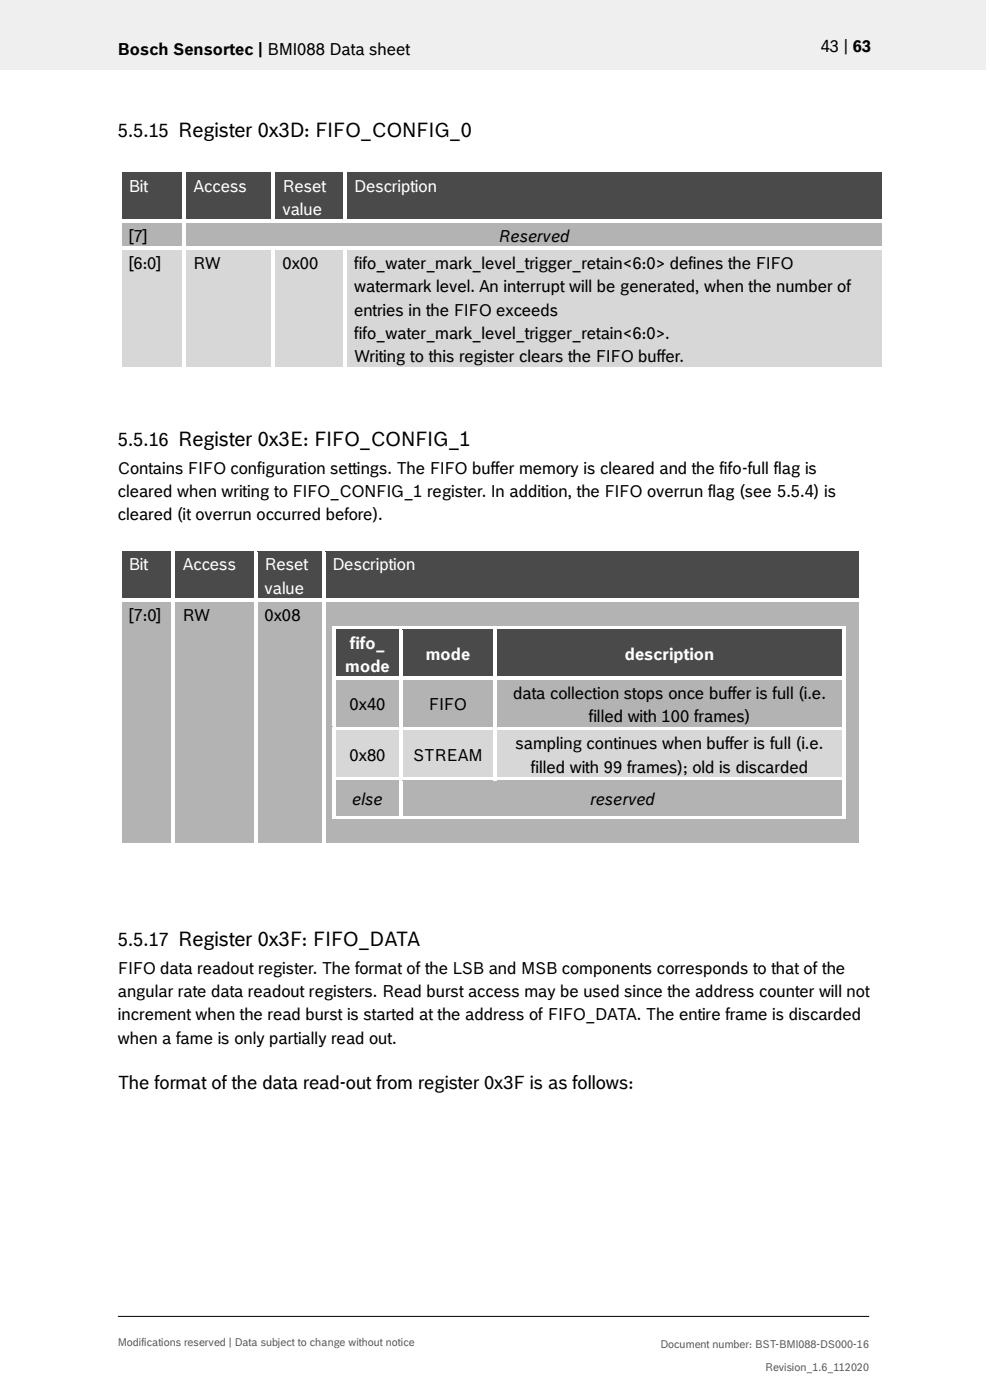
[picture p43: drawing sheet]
<svg xmlns="http://www.w3.org/2000/svg" width="210mm" height="297mm" viewBox="0 0 210 297" stroke-linecap="round" stroke-linejoin="round" font-family="sans-serif">
<defs><g id="words">
<g font-size="3.9">
<text x="25" y="29">5.5.15 Register 0x3D: FIFO_CONFIG_0</text>
<text x="25" y="94.5">5.5.16 Register 0x3E: FIFO_CONFIG_1</text>
<text x="25" y="200.6">5.5.17 Register 0x3F: FIFO_DATA</text>
<text x="25" y="231">The format of the data read-out from register 0x3F is as follows:</text>
</g>
<g font-size="3.5">
<text x="25" y="11.6">Bosch Sensortec | BMI088 Data sheet</text>
<text x="174.1" y="11">43 | 63</text>
<text x="27.3" y="51.3">[7]</text>
<text x="105.8" y="51.3">Reserved</text>
<text x="27.3" y="57">[6:0]</text>
<text x="41" y="57">RW</text>
<text x="59.9" y="57">0x00</text>
<text x="75.1" y="57">fifo_water_mark_level_trigger_retain&lt;6:0&gt; defines the FIFO</text>
<text x="75.1" y="62">watermark level. An interrupt will be generated, when the number of</text>
<text x="75.1" y="66.9">entries in the FIFO exceeds</text>
<text x="75.1" y="71.8">fifo_water_mark_level_trigger_retain&lt;6:0&gt;.</text>
<text x="75.1" y="76.8">Writing to this register clears the FIFO buffer.</text>
<text x="25" y="100.5">Contains FIFO configuration settings. The FIFO buffer memory is cleared and the fifo-full flag is</text>
<text x="25" y="105.4">cleared when writing to FIFO_CONFIG_1 register. In addition, the FIFO overrun flag (see 5.5.4) is</text>
<text x="25" y="110.3">cleared (it overrun occurred before).</text>
<text x="27.3" y="131.7">[7:0]</text>
<text x="38.7" y="131.7">RW</text>
<text x="56.1" y="131.7">0x08</text>
<text x="108.9" y="148.3">data collection stops once buffer is full (i.e.</text>
<text x="74.1" y="150.7">0x40</text>
<text x="91" y="150.7">FIFO</text>
<text x="124.9" y="153.2">filled with 100 frames)</text>
<text x="74.1" y="161.4">0x80</text>
<text x="87.6" y="161.4">STREAM</text>
<text x="109.4" y="158.9">sampling continues when buffer is full (i.e.</text>
<text x="112.6" y="163.9">filled with 99 frames); old is discarded</text>
<text x="74.7" y="170.8">else</text>
<text x="125.2" y="170.8">reserved</text>
<text x="25" y="206.6">FIFO data readout register. The format of the LSB and MSB components corresponds to that of the</text>
<text x="25" y="211.5">angular rate data readout registers. Read burst access may be used since the address counter will not</text>
<text x="25" y="216.4">increment when the read burst is started at the address of FIFO_DATA. The entire frame is discarded</text>
<text x="25" y="221.4">when a fame is only partially read out.</text>
</g>
<g font-size="3.5" fill="#fff">
<text x="27.3" y="40.6">Bit</text>
<text x="41" y="40.6">Access</text>
<text x="59.9" y="40.6">Reset</text>
<text x="75.1" y="40.6">Description</text>
<text x="59.9" y="45.6">value</text>
<text x="27.3" y="121">Bit</text>
<text x="38.7" y="121">Access</text>
<text x="56.1" y="121">Reset</text>
<text x="56.1" y="126">value</text>
<text x="70.5" y="121">Description</text>
<text x="74.2" y="137.6">fifo_</text>
<text x="73.3" y="142.6">mode</text>
<text x="90.3" y="140.1">mode</text>
<text x="132.6" y="140.1">description</text>
</g>
<g font-size="2.3" fill="#535f6b">
<text x="25" y="285.6">Modifications reserved | Data subject to change without notice</text>
<text x="140.1" y="286">Document number: BST-BMI088-DS000-16</text>
<text x="162.3" y="290.9">Revision_1.6_112020</text>
</g>
</g></defs>
<path d="M-.1 0h209.2v14.8h-209.2z" fill-rule="evenodd" fill="#efeff0"/>
<path d="M25 279.3h159.4" fill="none" stroke="#000" stroke-width=".21"/>
<g fill="#424c58">
<path d="M25.8 36.7h12.9v9.9h-12.9z" fill-rule="evenodd"/>
<path d="M27.3 36.7h9.9v4.9h-9.9z" fill-rule="evenodd"/>
<path d="M39.5 36.7h18.1v9.9h-18.1z" fill-rule="evenodd"/>
<path d="M41 36.7h15.1v4.9h-15.1z" fill-rule="evenodd"/>
<path d="M58.4 36.7h14.4v9.9h-14.4z" fill-rule="evenodd"/>
<path d="M59.9 36.7h11.4v4.9h-11.4z" fill-rule="evenodd"/>
<path d="M59.9 41.6h11.4v5h-11.4z" fill-rule="evenodd"/>
<path d="M73.6 36.7h113.6v9.9h-113.6z" fill-rule="evenodd"/>
<path d="M75.1 36.7h110.6v4.9h-110.6z" fill-rule="evenodd"/>
</g>
<g fill="#fff">
<path d="M25.1 35.9h.7v.8h-.7z" fill-rule="evenodd"/>
<path d="M25.1 35.9h.7v.7h-.7z" fill-rule="evenodd"/>
<path d="M25.8 35.9h12.9v.7h-12.9z" fill-rule="evenodd"/>
</g>
<path d="M25.8 36.6h12.9" fill="none" stroke="#424c58" stroke-width=".21"/>
<g fill="#fff">
<path d="M38.7 36.6l.8 .1z" fill-rule="evenodd"/>
<path d="M38.7 35.9h.8v.7h-.8z" fill-rule="evenodd"/>
<path d="M39.5 35.9h18.1v.7h-18.1z" fill-rule="evenodd"/>
</g>
<path d="M39.5 36.6h18.1" fill="none" stroke="#424c58" stroke-width=".21"/>
<g fill="#fff">
<path d="M57.6 36.6l.8 .1z" fill-rule="evenodd"/>
<path d="M57.6 35.9h.8v.7h-.8z" fill-rule="evenodd"/>
<path d="M58.4 35.9h14.4v.7h-14.4z" fill-rule="evenodd"/>
</g>
<path d="M58.4 36.6h14.4" fill="none" stroke="#424c58" stroke-width=".21"/>
<g fill="#fff">
<path d="M72.8 36.6l.8 .1z" fill-rule="evenodd"/>
<path d="M72.8 35.9h.8v.7h-.8z" fill-rule="evenodd"/>
<path d="M73.6 35.9h113.6v.7h-113.6z" fill-rule="evenodd"/>
</g>
<path d="M73.6 36.6h113.6" fill="none" stroke="#424c58" stroke-width=".21"/>
<g fill="#fff">
<path d="M187.2 35.9h.8v.8h-.8z" fill-rule="evenodd"/>
<path d="M187.2 35.9h.8v.7h-.8z" fill-rule="evenodd"/>
<path d="M25.1 36.7h.7v9.9h-.7z" fill-rule="evenodd"/>
<path d="M38.7 36.7h.8v9.9h-.8z" fill-rule="evenodd"/>
<path d="M57.6 36.7h.8v9.9h-.8z" fill-rule="evenodd"/>
<path d="M72.8 36.7h.8v9.9h-.8z" fill-rule="evenodd"/>
<path d="M187.2 36.7h.8v9.9h-.8z" fill-rule="evenodd"/>
</g>
<g fill="#b2b3b5">
<path d="M25.8 47.3h12.9v5h-12.9z" fill-rule="evenodd"/>
<path d="M27.3 47.3h9.9v5h-9.9z" fill-rule="evenodd"/>
<path d="M39.5 47.3h147.7v5h-147.7z" fill-rule="evenodd"/>
<path d="M41 47.3h144.7v5h-144.7z" fill-rule="evenodd"/>
</g>
<g fill="#fff">
<path d="M25.1 46.6h.7v.8h-.7z" fill-rule="evenodd"/>
<path d="M25.8 46.6h12.9v.7h-12.9z" fill-rule="evenodd"/>
</g>
<path d="M25.8 47.4h12.9" fill="none" stroke="#b2b3b5" stroke-width=".21"/>
<g fill="#fff">
<path d="M38.7 46.6h.8v.8h-.8z" fill-rule="evenodd"/>
<path d="M39.5 46.6h18.1v.7h-18.1z" fill-rule="evenodd"/>
</g>
<path d="M39.5 47.4h18.1" fill="none" stroke="#b2b3b5" stroke-width=".21"/>
<path d="M57.6 47.3l.8 .1z" fill-rule="evenodd" fill="#b2b3b5"/>
<g fill="#fff">
<path d="M57.6 46.6h.8v.7h-.8z" fill-rule="evenodd"/>
<path d="M58.4 46.6h14.4v.7h-14.4z" fill-rule="evenodd"/>
</g>
<path d="M58.4 47.4h14.4" fill="none" stroke="#b2b3b5" stroke-width=".21"/>
<path d="M72.8 47.3l.8 .1z" fill-rule="evenodd" fill="#b2b3b5"/>
<g fill="#fff">
<path d="M72.8 46.6h.8v.7h-.8z" fill-rule="evenodd"/>
<path d="M73.6 46.6h113.6v.7h-113.6z" fill-rule="evenodd"/>
</g>
<path d="M73.6 47.4h113.6" fill="none" stroke="#b2b3b5" stroke-width=".21"/>
<g fill="#fff">
<path d="M187.2 46.6h.8v.8h-.8z" fill-rule="evenodd"/>
<path d="M25.1 47.4h.7v4.9h-.7z" fill-rule="evenodd"/>
<path d="M38.7 47.4h.8v4.9h-.8z" fill-rule="evenodd"/>
<path d="M187.2 47.4h.8v4.9h-.8z" fill-rule="evenodd"/>
</g>
<g fill="#d7d7da">
<path d="M25.8 53.1h12.9v24.7h-12.9z" fill-rule="evenodd"/>
<path d="M27.3 53.1h9.9v4.9h-9.9z" fill-rule="evenodd"/>
<path d="M39.5 53.1h18.1v24.7h-18.1z" fill-rule="evenodd"/>
<path d="M41 53.1h15.1v4.9h-15.1z" fill-rule="evenodd"/>
<path d="M58.4 53.1h14.4v24.7h-14.4z" fill-rule="evenodd"/>
<path d="M59.9 53.1h11.4v4.9h-11.4z" fill-rule="evenodd"/>
<path d="M73.6 53.1h113.6v24.7h-113.6z" fill-rule="evenodd"/>
<path d="M75.1 53.1h110.6v4.9h-110.6z" fill-rule="evenodd"/>
<path d="M75.1 58h110.6v5h-110.6z" fill-rule="evenodd"/>
<path d="M75.1 63h110.6v4.9h-110.6z" fill-rule="evenodd"/>
<path d="M75.1 67.9h110.6v4.9h-110.6z" fill-rule="evenodd"/>
<path d="M75.1 72.8h110.6v5h-110.6z" fill-rule="evenodd"/>
</g>
<g fill="#fff">
<path d="M25.1 52.3h.7v.8h-.7z" fill-rule="evenodd"/>
<path d="M25.8 52.3h12.9v.8h-12.9z" fill-rule="evenodd"/>
</g>
<path d="M25.8 53.1h12.9" fill="none" stroke="#d7d7da" stroke-width=".21"/>
<g fill="#fff">
<path d="M38.7 52.3h.8v.8h-.8z" fill-rule="evenodd"/>
<path d="M39.5 52.3h18.1v.8h-18.1z" fill-rule="evenodd"/>
</g>
<path d="M39.5 53.1h18.1" fill="none" stroke="#d7d7da" stroke-width=".21"/>
<g fill="#fff">
<path d="M57.6 53.1h.8z" fill-rule="evenodd"/>
<path d="M57.6 52.3h.8v.8h-.8z" fill-rule="evenodd"/>
<path d="M58.4 52.3h14.4v.8h-14.4z" fill-rule="evenodd"/>
</g>
<path d="M58.4 53.1h14.4" fill="none" stroke="#d7d7da" stroke-width=".21"/>
<g fill="#fff">
<path d="M72.8 53.1h.8z" fill-rule="evenodd"/>
<path d="M72.8 52.3h.8v.8h-.8z" fill-rule="evenodd"/>
<path d="M73.6 52.3h113.6v.8h-113.6z" fill-rule="evenodd"/>
</g>
<path d="M73.6 53.1h113.6" fill="none" stroke="#d7d7da" stroke-width=".21"/>
<g fill="#fff">
<path d="M187.2 52.3h.8v.8h-.8z" fill-rule="evenodd"/>
<path d="M25.1 53.1h.7v24.7h-.7z" fill-rule="evenodd"/>
<path d="M25.1 77.8h.7v.8h-.7z" fill-rule="evenodd"/>
<path d="M25.1 77.8h.7v.8h-.7z" fill-rule="evenodd"/>
<path d="M25.8 77.8h12.9v.8h-12.9z" fill-rule="evenodd"/>
<path d="M38.7 53.1h.8v24.7h-.8z" fill-rule="evenodd"/>
<path d="M38.7 77.8h.8v.8h-.8z" fill-rule="evenodd"/>
<path d="M39.5 77.8h18.1v.8h-18.1z" fill-rule="evenodd"/>
<path d="M57.6 53.1h.8v24.7h-.8z" fill-rule="evenodd"/>
<path d="M57.6 77.8h.8v.8h-.8z" fill-rule="evenodd"/>
<path d="M58.4 77.8h14.4v.8h-14.4z" fill-rule="evenodd"/>
<path d="M72.8 53.1h.8v24.7h-.8z" fill-rule="evenodd"/>
<path d="M72.8 77.8h.8v.8h-.8z" fill-rule="evenodd"/>
<path d="M73.6 77.8h113.6v.8h-113.6z" fill-rule="evenodd"/>
<path d="M187.2 53.1h.8v24.7h-.8z" fill-rule="evenodd"/>
<path d="M187.2 77.8h.8v.8h-.8z" fill-rule="evenodd"/>
<path d="M187.2 77.8h.8v.8h-.8z" fill-rule="evenodd"/>
</g>
<g fill="#424c58">
<path d="M25.8 117.1h10.6v9.8h-10.6z" fill-rule="evenodd"/>
<path d="M27.3 117.1h7.6v4.9h-7.6z" fill-rule="evenodd"/>
<path d="M37.2 117.1h16.6v9.8h-16.6z" fill-rule="evenodd"/>
<path d="M38.7 117.1h13.6v4.9h-13.6z" fill-rule="evenodd"/>
<path d="M54.6 117.1h13.6v9.8h-13.6z" fill-rule="evenodd"/>
<path d="M56.1 117.1h10.6v4.9h-10.6z" fill-rule="evenodd"/>
<path d="M56.1 122h10.6v4.9h-10.6z" fill-rule="evenodd"/>
<path d="M69 117.1h113.2v9.8h-113.2z" fill-rule="evenodd"/>
<path d="M70.5 117.1h110.2v4.9h-110.2z" fill-rule="evenodd"/>
</g>
<g fill="#fff">
<path d="M25.1 116.3h.7v.8h-.7z" fill-rule="evenodd"/>
<path d="M25.1 116.3h.7v.7h-.7z" fill-rule="evenodd"/>
<path d="M25.8 116.3h10.6v.7h-10.6z" fill-rule="evenodd"/>
</g>
<path d="M25.8 117h10.6" fill="none" stroke="#424c58" stroke-width=".21"/>
<g fill="#fff">
<path d="M36.4 117l.8 .1z" fill-rule="evenodd"/>
<path d="M36.4 116.3h.8v.7h-.8z" fill-rule="evenodd"/>
<path d="M37.2 116.3h16.7v.7h-16.7z" fill-rule="evenodd"/>
</g>
<path d="M37.2 117h16.7" fill="none" stroke="#424c58" stroke-width=".21"/>
<g fill="#fff">
<path d="M53.9 117l.7 .1z" fill-rule="evenodd"/>
<path d="M53.9 116.3h.7v.7h-.7z" fill-rule="evenodd"/>
<path d="M54.6 116.3h13.6v.7h-13.6z" fill-rule="evenodd"/>
</g>
<path d="M54.6 117h13.6" fill="none" stroke="#424c58" stroke-width=".21"/>
<g fill="#fff">
<path d="M68.2 117l.8 .1z" fill-rule="evenodd"/>
<path d="M68.2 116.3h.8v.7h-.8z" fill-rule="evenodd"/>
<path d="M69 116.3h113.2v.7h-113.2z" fill-rule="evenodd"/>
</g>
<path d="M69 117h113.2" fill="none" stroke="#424c58" stroke-width=".21"/>
<g fill="#fff">
<path d="M182.2 116.3h.8v.8h-.8z" fill-rule="evenodd"/>
<path d="M182.2 116.3h.8v.7h-.8z" fill-rule="evenodd"/>
<path d="M25.1 117.1h.7v9.8h-.7z" fill-rule="evenodd"/>
<path d="M36.4 117.1h.8v9.8h-.8z" fill-rule="evenodd"/>
<path d="M53.9 117.1h.7v9.8h-.7z" fill-rule="evenodd"/>
<path d="M68.2 117.1h.8v9.8h-.8z" fill-rule="evenodd"/>
<path d="M182.2 117.1h.8v9.8h-.8z" fill-rule="evenodd"/>
</g>
<g fill="#b2b3b5">
<path d="M25.8 127.7h10.6v51.3h-10.6z" fill-rule="evenodd"/>
<path d="M27.3 127.7h7.6v4.9h-7.6z" fill-rule="evenodd"/>
<path d="M37.2 127.7h16.6v51.3h-16.6z" fill-rule="evenodd"/>
<path d="M38.7 127.7h13.6v4.9h-13.6z" fill-rule="evenodd"/>
<path d="M54.6 127.7h13.6v51.3h-13.6z" fill-rule="evenodd"/>
<path d="M56.1 127.7h10.6v4.9h-10.6z" fill-rule="evenodd"/>
<path d="M69 127.7h113.2v51.3h-113.2z" fill-rule="evenodd"/>
<path d="M70.5 127.7h110.2v5.1h-110.2z" fill-rule="evenodd"/>
</g>
<path d="M70.5 132.8v10.7" fill="none" stroke="#b2b3b5" stroke-width=".21"/>
<g fill="#424c58">
<path d="M71.3 133.6h13.3v9.9h-13.3z" fill-rule="evenodd"/>
<path d="M72.8 133.6h10.3v5h-10.3z" fill-rule="evenodd"/>
<path d="M72.8 138.6h10.3v4.9h-10.3z" fill-rule="evenodd"/>
<path d="M85.4 133.6h19.2v9.9h-19.2z" fill-rule="evenodd"/>
<path d="M86.9 136.1h16.2v4.9h-16.2z" fill-rule="evenodd"/>
<path d="M105.4 133.6h73.4v9.9h-73.4z" fill-rule="evenodd"/>
<path d="M106.9 136.1h70.3v4.9h-70.3z" fill-rule="evenodd"/>
</g>
<g fill="#fff">
<path d="M70.5 132.8h.8v.8h-.8z" fill-rule="evenodd"/>
<path d="M70.5 132.8h.8v.8h-.8z" fill-rule="evenodd"/>
<path d="M71.3 132.8h13.3v.8h-13.3z" fill-rule="evenodd"/>
</g>
<path d="M71.3 133.6h13.3" fill="none" stroke="#424c58" stroke-width=".21"/>
<g fill="#fff">
<path d="M84.6 133.6h.8z" fill-rule="evenodd"/>
<path d="M84.6 132.8h.8v.8h-.8z" fill-rule="evenodd"/>
<path d="M85.4 132.8h19.2v.8h-19.2z" fill-rule="evenodd"/>
</g>
<path d="M85.4 133.6h19.2" fill="none" stroke="#424c58" stroke-width=".21"/>
<g fill="#fff">
<path d="M104.6 133.6h.8z" fill-rule="evenodd"/>
<path d="M104.6 132.8h.8v.8h-.8z" fill-rule="evenodd"/>
<path d="M105.4 132.8h73.4v.8h-73.4z" fill-rule="evenodd"/>
</g>
<path d="M105.4 133.6h73.4" fill="none" stroke="#424c58" stroke-width=".21"/>
<g fill="#fff">
<path d="M178.8 132.8h.7v.8h-.7z" fill-rule="evenodd"/>
<path d="M178.8 132.8h.7v.8h-.7z" fill-rule="evenodd"/>
<path d="M70.5 133.6h.8v9.9h-.8z" fill-rule="evenodd"/>
<path d="M84.6 133.6h.8v9.9h-.8z" fill-rule="evenodd"/>
<path d="M104.6 133.6h.8v9.9h-.8z" fill-rule="evenodd"/>
<path d="M178.8 133.6h.7v9.9h-.7z" fill-rule="evenodd"/>
</g>
<path d="M70.5 143.5v10.7" fill="none" stroke="#b2b3b5" stroke-width=".21"/>
<g fill="#b2b3b5">
<path d="M71.3 144.3h13.3v9.9h-13.3z" fill-rule="evenodd"/>
<path d="M72.8 146.8h10.3v4.9h-10.3z" fill-rule="evenodd"/>
<path d="M85.4 144.3h19.2v9.9h-19.2z" fill-rule="evenodd"/>
<path d="M86.9 146.8h16.2v4.9h-16.2z" fill-rule="evenodd"/>
<path d="M105.4 144.3h73.4v9.9h-73.4z" fill-rule="evenodd"/>
<path d="M106.9 144.3h70.3v4.9h-70.3z" fill-rule="evenodd"/>
<path d="M106.9 149.2h70.3v5h-70.3z" fill-rule="evenodd"/>
</g>
<g fill="#fff">
<path d="M70.5 143.5h.8v.8h-.8z" fill-rule="evenodd"/>
<path d="M71.3 143.5h13.3v.8h-13.3z" fill-rule="evenodd"/>
</g>
<path d="M71.3 144.3h13.3" fill="none" stroke="#b2b3b5" stroke-width=".21"/>
<g fill="#fff">
<path d="M84.6 143.5h.8v.8h-.8z" fill-rule="evenodd"/>
<path d="M85.4 143.5h19.2v.8h-19.2z" fill-rule="evenodd"/>
</g>
<path d="M85.4 144.3h19.2" fill="none" stroke="#b2b3b5" stroke-width=".21"/>
<g fill="#fff">
<path d="M104.6 143.5h.8v.8h-.8z" fill-rule="evenodd"/>
<path d="M105.4 143.5h73.4v.8h-73.4z" fill-rule="evenodd"/>
</g>
<path d="M105.4 144.3h73.4" fill="none" stroke="#b2b3b5" stroke-width=".21"/>
<g fill="#fff">
<path d="M178.8 143.5h.7v.8h-.7z" fill-rule="evenodd"/>
<path d="M70.5 144.3h.8v9.9h-.8z" fill-rule="evenodd"/>
<path d="M84.6 144.3h.8v9.9h-.8z" fill-rule="evenodd"/>
<path d="M104.6 144.3h.8v9.9h-.8z" fill-rule="evenodd"/>
<path d="M178.8 144.3h.7v9.9h-.7z" fill-rule="evenodd"/>
</g>
<path d="M70.5 154.2v10.7" fill="none" stroke="#b2b3b5" stroke-width=".21"/>
<g fill="#d7d7da">
<path d="M71.3 155h13.3v9.9h-13.3z" fill-rule="evenodd"/>
<path d="M72.8 157.5h10.3v4.9h-10.3z" fill-rule="evenodd"/>
<path d="M85.4 155h19.2v9.9h-19.2z" fill-rule="evenodd"/>
<path d="M86.9 157.5h16.2v4.9h-16.2z" fill-rule="evenodd"/>
<path d="M105.4 155h73.4v9.9h-73.4z" fill-rule="evenodd"/>
<path d="M106.9 155h70.3v4.9h-70.3z" fill-rule="evenodd"/>
<path d="M106.9 159.9h70.3v5h-70.3z" fill-rule="evenodd"/>
</g>
<g fill="#fff">
<path d="M70.5 154.2h.8v.8h-.8z" fill-rule="evenodd"/>
<path d="M71.3 154.2h13.3v.8h-13.3z" fill-rule="evenodd"/>
</g>
<path d="M71.3 155h13.3" fill="none" stroke="#d7d7da" stroke-width=".21"/>
<g fill="#fff">
<path d="M84.6 154.2h.8v.8h-.8z" fill-rule="evenodd"/>
<path d="M85.4 154.2h19.2v.8h-19.2z" fill-rule="evenodd"/>
</g>
<path d="M85.4 155h19.2" fill="none" stroke="#d7d7da" stroke-width=".21"/>
<g fill="#fff">
<path d="M104.6 154.2h.8v.8h-.8z" fill-rule="evenodd"/>
<path d="M105.4 154.2h73.4v.8h-73.4z" fill-rule="evenodd"/>
</g>
<path d="M105.4 155h73.4" fill="none" stroke="#d7d7da" stroke-width=".21"/>
<g fill="#fff">
<path d="M178.8 154.2h.7v.8h-.7z" fill-rule="evenodd"/>
<path d="M70.5 155h.8v9.9h-.8z" fill-rule="evenodd"/>
<path d="M84.6 155h.8v9.9h-.8z" fill-rule="evenodd"/>
<path d="M104.6 155h.8v9.9h-.8z" fill-rule="evenodd"/>
<path d="M178.8 155h.7v9.9h-.7z" fill-rule="evenodd"/>
</g>
<path d="M70.5 164.9v8.9" fill="none" stroke="#b2b3b5" stroke-width=".21"/>
<g fill="#b2b3b5">
<path d="M71.3 165.6h13.3v7.4h-13.3z" fill-rule="evenodd"/>
<path d="M72.8 166.9h10.3v4.9h-10.3z" fill-rule="evenodd"/>
<path d="M85.4 165.6h93.4v7.4h-93.4z" fill-rule="evenodd"/>
<path d="M86.9 166.9h90.3v4.9h-90.3z" fill-rule="evenodd"/>
</g>
<g fill="#fff">
<path d="M70.5 164.9h.8v.8h-.8z" fill-rule="evenodd"/>
<path d="M71.3 164.9h13.3v.7h-13.3z" fill-rule="evenodd"/>
</g>
<path d="M71.3 165.6h13.3" fill="none" stroke="#b2b3b5" stroke-width=".21"/>
<g fill="#fff">
<path d="M84.6 164.9h.8v.8h-.8z" fill-rule="evenodd"/>
<path d="M85.4 164.9h19.2v.7h-19.2z" fill-rule="evenodd"/>
</g>
<path d="M85.4 165.6h19.2" fill="none" stroke="#b2b3b5" stroke-width=".21"/>
<path d="M104.6 165.6l.8 .1z" fill-rule="evenodd" fill="#b2b3b5"/>
<g fill="#fff">
<path d="M104.6 164.9h.8v.7h-.8z" fill-rule="evenodd"/>
<path d="M105.4 164.9h73.4v.7h-73.4z" fill-rule="evenodd"/>
</g>
<path d="M105.4 165.6h73.4" fill="none" stroke="#b2b3b5" stroke-width=".21"/>
<g fill="#fff">
<path d="M178.8 164.9h.7v.8h-.7z" fill-rule="evenodd"/>
<path d="M70.5 165.7h.8v7.4h-.8z" fill-rule="evenodd"/>
<path d="M70.5 173.1h.8v.7h-.8z" fill-rule="evenodd"/>
<path d="M70.5 173.1h.8v.7h-.8z" fill-rule="evenodd"/>
<path d="M71.3 173.1h13.3v.7h-13.3z" fill-rule="evenodd"/>
<path d="M84.6 165.7h.8v7.4h-.8z" fill-rule="evenodd"/>
<path d="M84.6 173.1h.8v.7h-.8z" fill-rule="evenodd"/>
<path d="M85.4 173.1h93.4v.7h-93.4z" fill-rule="evenodd"/>
<path d="M178.8 165.7h.7v7.4h-.7z" fill-rule="evenodd"/>
<path d="M178.8 173.1h.7v.7h-.7z" fill-rule="evenodd"/>
<path d="M178.8 173.1h.7v.7h-.7z" fill-rule="evenodd"/>
</g>
<path d="M70.5 173.8h110.2v5.2h-110.2z" fill-rule="evenodd" fill="#b2b3b5"/>
<g fill="#fff">
<path d="M25.1 126.9h.7v.8h-.7z" fill-rule="evenodd"/>
<path d="M25.8 126.9h10.6v.8h-10.6z" fill-rule="evenodd"/>
</g>
<path d="M25.8 127.7h10.6" fill="none" stroke="#b2b3b5" stroke-width=".21"/>
<g fill="#fff">
<path d="M36.4 126.9h.8v.8h-.8z" fill-rule="evenodd"/>
<path d="M37.2 126.9h16.7v.8h-16.7z" fill-rule="evenodd"/>
</g>
<path d="M37.2 127.7h16.7" fill="none" stroke="#b2b3b5" stroke-width=".21"/>
<g fill="#fff">
<path d="M53.9 126.9h.7v.8h-.7z" fill-rule="evenodd"/>
<path d="M54.6 126.9h13.6v.8h-13.6z" fill-rule="evenodd"/>
</g>
<path d="M54.6 127.7h13.6" fill="none" stroke="#b2b3b5" stroke-width=".21"/>
<g fill="#fff">
<path d="M68.2 126.9h.8v.8h-.8z" fill-rule="evenodd"/>
<path d="M69 126.9h113.2v.8h-113.2z" fill-rule="evenodd"/>
</g>
<path d="M69 127.7h113.2" fill="none" stroke="#b2b3b5" stroke-width=".21"/>
<g fill="#fff">
<path d="M182.2 126.9h.8v.8h-.8z" fill-rule="evenodd"/>
<path d="M25.1 127.7h.7v51.3h-.7z" fill-rule="evenodd"/>
<path d="M25.1 179h.7v.7h-.7z" fill-rule="evenodd"/>
<path d="M25.1 179h.7v.7h-.7z" fill-rule="evenodd"/>
<path d="M25.8 179h10.6v.7h-10.6z" fill-rule="evenodd"/>
<path d="M36.4 127.7h.8v51.3h-.8z" fill-rule="evenodd"/>
<path d="M36.4 179h.8v.7h-.8z" fill-rule="evenodd"/>
<path d="M37.2 179h16.7v.7h-16.7z" fill-rule="evenodd"/>
<path d="M53.9 127.7h.7v51.3h-.7z" fill-rule="evenodd"/>
<path d="M53.9 179h.7v.7h-.7z" fill-rule="evenodd"/>
<path d="M54.6 179h13.6v.7h-13.6z" fill-rule="evenodd"/>
<path d="M68.2 127.7h.8v51.3h-.8z" fill-rule="evenodd"/>
<path d="M68.2 179h.8v.7h-.8z" fill-rule="evenodd"/>
<path d="M69 179h113.2v.7h-113.2z" fill-rule="evenodd"/>
<path d="M182.2 127.7h.8v51.3h-.8z" fill-rule="evenodd"/>
<path d="M182.2 179h.8v.7h-.8z" fill-rule="evenodd"/>
<path d="M182.2 179h.8v.7h-.8z" fill-rule="evenodd"/>
</g>
<use href="#words"/>
</svg>
